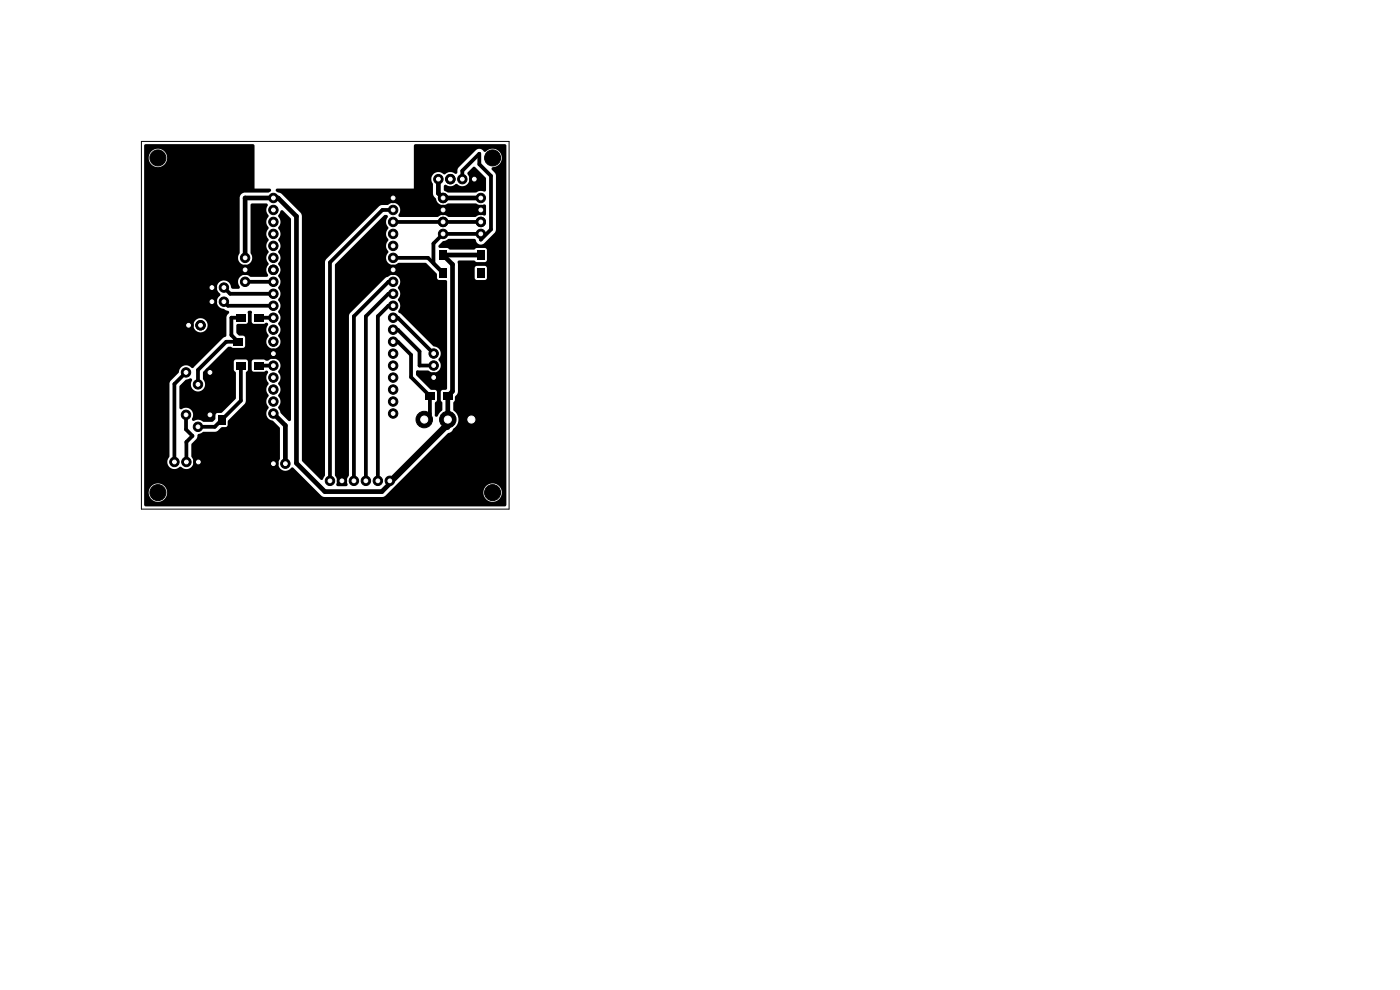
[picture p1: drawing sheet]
<svg xmlns="http://www.w3.org/2000/svg" width="297mm" height="210mm" viewBox="0 0 297 210" stroke-linecap="round" stroke-linejoin="round" font-family="sans-serif">
<g fill="#000" stroke="#000" stroke-width=".21">
<circle cx="33.5" cy="33.5" r="1.7"/>
<circle cx="93" cy="38" r="1"/>
<circle cx="95.5" cy="38" r="1"/>
<circle cx="98.1" cy="38" r="1"/>
<circle cx="100.6" cy="38" r="1"/>
<circle cx="104.5" cy="33.5" r="1.7"/>
<circle cx="52" cy="59.8" r="1"/>
<circle cx="52" cy="57.2" r="1"/>
<circle cx="52" cy="54.7" r="1"/>
<circle cx="58" cy="44.5" r="1"/>
<circle cx="58" cy="42" r="1"/>
<circle cx="58" cy="49.6" r="1"/>
<circle cx="58" cy="52.2" r="1"/>
<circle cx="58" cy="59.8" r="1"/>
<circle cx="58" cy="57.2" r="1"/>
<circle cx="58" cy="54.7" r="1"/>
<circle cx="58" cy="47.1" r="1"/>
<circle cx="83.4" cy="44.5" r="1"/>
<circle cx="83.4" cy="42" r="1"/>
<circle cx="83.4" cy="49.6" r="1"/>
<circle cx="83.4" cy="52.2" r="1"/>
<circle cx="83.4" cy="47.1" r="1"/>
<circle cx="83.4" cy="59.8" r="1"/>
<circle cx="83.4" cy="54.7" r="1"/>
<circle cx="83.4" cy="57.2" r="1"/>
<circle cx="94" cy="44.5" r="1"/>
<circle cx="94" cy="42" r="1"/>
<circle cx="94" cy="47.1" r="1"/>
<circle cx="94" cy="49.6" r="1"/>
<circle cx="102" cy="44.5" r="1"/>
<circle cx="102" cy="42" r="1"/>
<circle cx="102" cy="47.1" r="1"/>
<circle cx="102" cy="49.6" r="1"/>
<circle cx="39.5" cy="79" r="1"/>
<circle cx="40" cy="69" r="1"/>
<circle cx="42.5" cy="69" r="1"/>
<circle cx="44.5" cy="79" r="1"/>
<circle cx="45" cy="61" r="1"/>
<circle cx="45" cy="64" r="1"/>
<circle cx="47.5" cy="61" r="1"/>
<circle cx="47.5" cy="64" r="1"/>
<circle cx="58" cy="77.6" r="1"/>
<circle cx="58" cy="62.3" r="1"/>
<circle cx="58" cy="72.5" r="1"/>
<circle cx="58" cy="75" r="1"/>
<circle cx="58" cy="67.4" r="1"/>
<circle cx="58" cy="64.9" r="1"/>
<circle cx="58" cy="69.9" r="1"/>
<circle cx="83.4" cy="69.9" r="1"/>
<circle cx="83.4" cy="77.6" r="1"/>
<circle cx="83.4" cy="64.9" r="1"/>
<circle cx="83.4" cy="67.4" r="1"/>
<circle cx="83.4" cy="75" r="1"/>
<circle cx="83.4" cy="72.5" r="1"/>
<circle cx="83.4" cy="62.3" r="1"/>
<circle cx="92" cy="77.5" r="1"/>
<circle cx="92" cy="75" r="1"/>
<circle cx="37" cy="98" r="1"/>
<circle cx="39.5" cy="88" r="1"/>
<circle cx="39.5" cy="98" r="1"/>
<circle cx="42" cy="90.5" r="1"/>
<circle cx="42" cy="81.5" r="1"/>
<circle cx="42.1" cy="98" r="1"/>
<circle cx="44.5" cy="88" r="1"/>
<circle cx="58" cy="98.4" r="1"/>
<circle cx="58" cy="82.6" r="1"/>
<circle cx="58" cy="87.7" r="1"/>
<circle cx="58" cy="80.1" r="1"/>
<circle cx="58" cy="85.2" r="1"/>
<circle cx="60.5" cy="98.4" r="1"/>
<circle cx="83.4" cy="87.7" r="1"/>
<circle cx="83.4" cy="80.1" r="1"/>
<circle cx="83.4" cy="82.6" r="1"/>
<circle cx="83.4" cy="85.2" r="1"/>
<circle cx="90" cy="89" r="1.75"/>
<circle cx="92" cy="80.1" r="1"/>
<circle cx="95" cy="89" r="1.75"/>
<circle cx="100" cy="89" r="1.75"/>
<circle cx="33.5" cy="104.5" r="1.7"/>
<circle cx="70" cy="102" r="1"/>
<circle cx="72.5" cy="102" r="1"/>
<circle cx="75.1" cy="102" r="1"/>
<circle cx="77.6" cy="102" r="1"/>
<circle cx="80.2" cy="102" r="1"/>
<circle cx="82.7" cy="102" r="1"/>
<circle cx="104.5" cy="104.5" r="1.7"/>
</g>
<g fill="#000">
<path d="M30.6 30.7l.3-.1h22.9l.2 .3v9.1h3.3a.47 .47 0 0 1 .1 .6 .47 .47 0 0 1-.5 .2l-5.2 .1a1.15 1.15 0 0 0-.9 1v11.8a1.54 1.54 0 0 0 .2 2.1 1.54 1.54 0 0 0 2.2-.1 1.54 1.54 0 0 0 0-2.1v-10.2l.3-.2h3.1a.47 .47 0 0 1 0 .8 1.79 1.79 0 0 0 .4 1.8v.2a1.64 1.64 0 0 0 0 2.3v.2a1.64 1.64 0 0 0 0 2.3v.3a1.64 1.64 0 0 0 0 2.3v.2a1.64 1.64 0 0 0 0 2.3v.2a1.67 1.67 0 0 0-.1 2.3l-.4 .3h-3.3a1.6 1.6 0 0 0-2.2 0 1.6 1.6 0 0 0-.1 2.2l-.4 .4h-1.1l-.3-.2a1.56 1.56 0 0 0-2.3-1.4 1.56 1.56 0 0 0 0 2.7l-.1 .2a1.62 1.62 0 0 0-.6 1.8 1.62 1.62 0 0 0 1.5 1.2l.3 .2a.61 .61 0 0 1 .7 .6l-.4 .5-.2 .4v4l-.7 .4-6.1 6.1a.52 .52 0 0 1-.5 .3 .52 .52 0 0 1-.5-.4 1.51 1.51 0 0 0-2.2 1.2l-1.8 1.9-.3 .6v15.4a1.59 1.59 0 0 0 0 2.3 1.59 1.59 0 0 0 2.3-.1 1.81 1.81 0 0 0 2.6-.2 1.51 1.51 0 0 0-.1-1.8l-.1-2.8 1-1.1 .3-.5a.57 .57 0 0 1 .7-.7l.6-.3h2.7l1.1-1 1-.1 .3-.3 .1-1 3.6-3.7 .2-.4v-6l.4-.7v-1.7l-.3-.4h-2.3l-.4 .4v1.8l.4 .6v5.5l-2.9 2.9-1.3 .2-.1 1.2-.6 .6h-1.9l-.4-.2a1.83 1.83 0 0 0-1.8 0 .41 .41 0 0 1-.1-.7 1.56 1.56 0 0 0-.6-1.9 1.56 1.56 0 0 0-1.9 .1l-.3-.3v-4.6l1.2-1.3 .5-.1a.54 .54 0 0 1 1 .1 1.53 1.53 0 0 0 .1 2 1.53 1.53 0 0 0 2.1 0 1.53 1.53 0 0 0 .1-2v-1.7l5.2-5.2 .6-.1 .6 .2h2l.4-.3v-2l-.3-.3h-.9l-.5-.4-.1-1.8 .3-.3h1.7l.4-.1 .1-.4v-1.6a.45 .45 0 0 1 .4-.7 .45 .45 0 0 1 .4 .7v1.7l.3 .3 2.2 .1 .4-.1a.38 .38 0 0 1 .5 0 .38 .38 0 0 1-.1 .6 1.69 1.69 0 0 0 .3 2v.2a1.53 1.53 0 0 0 0 2.2 1.53 1.53 0 0 0 2.2-.2 1.53 1.53 0 0 0-.2-2.1v-.3a1.64 1.64 0 0 0 0-2.3v-.2a1.67 1.67 0 0 0 0-2.3 1.89 1.89 0 0 0 0-2.6v-.2a1.64 1.64 0 0 0 0-2.3v-.2a1.64 1.64 0 0 0 0-2.3v-.3a1.67 1.67 0 0 0 0-2.3 1.89 1.89 0 0 0 0-2.5v-.2a1.64 1.64 0 0 0 0-2.4v-.2a1.64 1.64 0 0 0 0-2.3 1.89 1.89 0 0 0 0-2.5l.4-.8a.43 .43 0 0 1 .2-.4 .43 .43 0 0 1 .5 0l1.6 1.8v42.7l-.2 .1-.3-.1-1.6-1.5-.3-.8a.55 .55 0 0 1 0-.9 2.22 2.22 0 0 0-.3-2.2 1.72 1.72 0 0 0 0-2.4v-.2a1.64 1.64 0 0 0 0-2.3v-.2a1.56 1.56 0 0 0 0-2.3 1.56 1.56 0 0 0-2.2 .1l-.9-.2h-2l-.5 .4v1.8l.3 .3 2.2 .1 .5-.3a.38 .38 0 0 1 .5 .2 .38 .38 0 0 1-.2 .5 1.69 1.69 0 0 0 .3 2v.2a1.64 1.64 0 0 0 0 2.4v.2a1.64 1.64 0 0 0 0 2.3v.2a1.57 1.57 0 0 0-.4 1.7 1.57 1.57 0 0 0 1.4 1l1.4 1.5v6.6a1.55 1.55 0 0 0 .3 2.2 1.55 1.55 0 0 0 2.2-.4h.4l5.9 6 .6 .2h12.3l.7-.2 .7-.8h20a1.95 1.95 0 0 0 2.8 1.9 1.95 1.95 0 0 0 .4-3.3 1.95 1.95 0 0 0-3.1 1.1l-.1 .3h-20l12.6-12.5a1.58 1.58 0 0 0 1.2-1 2.38 2.38 0 0 0-.1-3.9v-1.6l.3-.5v-.7l.5-.6 .2-.5v-26.2h3.5v2l.1 .4 .4 .1h1.7l.4-.5v-2l-.3-.4-1.9-.1-.4 .5h-3.5l-.1-1.1a.37 .37 0 0 1 .3-.5h3.1l.6 .3 1.9-.1 .3-.4-.1-2.2-.3-.3h-1.7l-.7 .3h-5l-.6-.3h-1.6a.35 .35 0 0 1-.3-.2 .35 .35 0 0 1 .1-.4l.9-.8 1.2-.5h5.6a1.15 1.15 0 0 0 .8 1.1 1.15 1.15 0 0 0 1.2-.3l2.2-2.2 .2-.5v-11.6l-.2-.5-.6-.7a.35 .35 0 0 1-.1-.3 .35 .35 0 0 1 .3-.2 1.98 1.98 0 0 0 1.6-3 1.98 1.98 0 0 0-3.3-.3l-.3-.1a1.05 1.05 0 0 0-1.7-.2l-3.6 3.6-.3 1a.38 .38 0 0 1-.3 .4 .38 .38 0 0 1-.4-.2 1.69 1.69 0 0 0-2 .3h-.2a1.55 1.55 0 0 0-2.2-.1 1.55 1.55 0 0 0-.1 2.2l.1 2.2 .6 .8a1.59 1.59 0 0 0 2.6 1.1h5.8l.3 .1a2.35 2.35 0 0 0 1.7 .1l.2 .3v1.8a.66 .66 0 0 1-1 .1l-.7 .1-.6 .3h-5.7a1.72 1.72 0 0 0-2.3 0h-8.1a.51 .51 0 0 1 .1-.9 1.57 1.57 0 0 0-.7-1.9 1.57 1.57 0 0 0-1.9 .3h-1.2l-.5 .2-11.3 11.3-.2 .4-.1 45.4-.3 .6a.38 .38 0 0 1-.2 .4 .38 .38 0 0 1-.4-.1l-4-4v-51.9l-.2-.7-4.1-4-.8-.3a.39 .39 0 0 1-.4-.4 .39 .39 0 0 1 .3-.4h29v-9.1l.2-.3h19.1l.3 .1v76.5l-.3 .2h-76.3l-.2-.3v-2.7h.9v.2a1.95 1.95 0 0 0 3 1.6 1.95 1.95 0 0 0 0-3.4 1.95 1.95 0 0 0-3 1.6h-.9v-35.5h10.4v.2a1.51 1.51 0 0 0 2.3 1.2 1.51 1.51 0 0 0 0-2.6 1.51 1.51 0 0 0-2.3 1.2h-10.4v-35.5h.9v.2a1.95 1.95 0 0 0 3 1.6 1.95 1.95 0 0 0 0-3.4 1.95 1.95 0 0 0-3 1.6h-.9zM94.2 39.3l.2-.1a1.94 1.94 0 0 0 2.4-.2 1.81 1.81 0 0 0 2.6-.2 1.51 1.51 0 0 0-.2-1.8v-.4l1.1-1.1a.46 .46 0 0 1 .7 .2l2.1 2v2.6a.44 .44 0 0 1-.3 .4 .44 .44 0 0 1-.4-.2h-.8l-.7 .3h-5.8l-.9-.4zM81.5 45.7a.45 .45 0 0 1 .5-.1 .45 .45 0 0 1 .2 .5 1.67 1.67 0 0 0 .2 2.2v.2a1.64 1.64 0 0 0 0 2.3v.3a1.64 1.64 0 0 0 0 2.3v.1a1.53 1.53 0 0 0-.2 2.2 1.53 1.53 0 0 0 2.2 .1h5.9l2.3 2.2 .2 1.3 .4 .1h1.4l.2 .3v22.7l-.1 .2-.9 .2-.3 .3v1.7l.3 .6v1.5l-.8 1.1a.42 .42 0 0 1-.6 .4 .42 .42 0 0 1-.1-.7v-2.1l.4-.8-.1-1.8-.3-.3-1-.1-3-3.1v-.7l.2-.3 2.3 .1a1.59 1.59 0 0 0 2.3 0 1.59 1.59 0 0 0-.1-2.3v-.1a1.63 1.63 0 0 0 .4-1.8 1.63 1.63 0 0 0-1.5-1l-6.9-6.8a.52 .52 0 0 1-.5-.7v-.1a1.64 1.64 0 0 0-.1-2.2v-.2a1.64 1.64 0 0 0 0-2.3v-.1a1.56 1.56 0 0 0 .1-2.3 1.56 1.56 0 0 0-2.3 0l-.5 .3-7.4 7.4-.3 .6-.1 34a1.79 1.79 0 0 0-.2 1.9l-.3 .2h-1.7a.44 .44 0 0 1-.4-.3 .44 .44 0 0 1 .2-.4v-.8l-.4-.8v-44.7zM93.2 53.1h1.6v2h-1.6zM93.2 56.9h1.6v2h-1.6zM101.2 56.9h1.6v2h-1.6zM101.2 53.1h1.6v2h-1.6zM49.5 71.7h2v1.6h-2zM50.1 76.8h2v1.6h-2zM50.1 66.6h2v1.6h-2zM53.3 71.7h2v1.6h-2zM53.9 76.8h2v1.6h-2z"/>
<path d="M53.9 66.6h2v1.6h-2zM46.2 88.1h1.6v2h-1.6zM46.2 91.9h1.6v2h-1.6zM90.2 83.2h2v1.6h-2zM94 83.2h2v1.6h-2z"/>
</g>
<g fill="none" stroke="#000" stroke-width=".8">
<path d="M98.1 38v-1.8l3.6-3.6v2.2l2.5 2.5v11.4l-2.2 2.1v-1.2h-8l-2 2.1v4.2M52 59.8h6M83.4 47.1h18.6M83.4 54.7h7.4l3.2 3.2M83.4 59.8h-1l-7.3 7.3v34.9M83.4 44.5h-2.3l-11.1 11.2v46.3M39.5 79l-2.5 2.5v16.5M47.5 61l1.3 1.3h9.2M47.5 64l.9 .9h9.6M51.1 67.4h-2v3.7l1.4 1.4h-2.5l-6 6v3M51.1 77.6v7.4l-5.5 5.5h-3.6M54.9 67.4h3.1"/>
<path d="M54.9 77.6h3.1M83.4 72.5h1l2.8 2.8v4.7l4 4v3.8l-1.2 1.2M83.4 67.4h1l7.6 7.6M83.4 69.9h1l4.6 4.6v3h3M83.4 62.3h-1l-4.8 4.8v34.9M83.4 64.9h-1l-2.2 2.2v34.9M39.5 88v3.1l1.3 1.4-1.3 1.3v4.2"/>
</g>
<path d="M93 38v3l1 1h8M52 54.7v-12.7h7l3.9 3.9v52.4l6 6h12.1l13.6-13.6M102 54.1h-8l2 2v26.9l-1 1v5M58 87.7l2.5 2.6v8.1M95 90.7h-1l-11.3 11.3" fill="none" stroke="#000" stroke-width="1"/>
<path d="M30 30h78v78h-78z" fill="none" stroke="#000" stroke-width=".21"/>
<g fill="#fff" stroke="#fff" stroke-width=".21">
<circle cx="90" cy="89" r=".75"/>
<circle cx="95" cy="89" r=".75"/>
<circle cx="100" cy="89" r=".75"/>
<circle cx="94" cy="42" r=".4"/>
<circle cx="94" cy="44.5" r=".4"/>
<circle cx="94" cy="47.1" r=".4"/>
<circle cx="94" cy="49.6" r=".4"/>
<circle cx="93" cy="38" r=".4"/>
<circle cx="95.5" cy="38" r=".4"/>
<circle cx="98.1" cy="38" r=".4"/>
<circle cx="100.6" cy="38" r=".4"/>
<circle cx="39.5" cy="79" r=".4"/>
<circle cx="42" cy="81.5" r=".4"/>
<circle cx="44.5" cy="79" r=".4"/>
<circle cx="52" cy="54.7" r=".4"/>
<circle cx="52" cy="57.2" r=".4"/>
<circle cx="52" cy="59.8" r=".4"/>
<circle cx="60.5" cy="98.4" r=".4"/>
<circle cx="58" cy="98.4" r=".4"/>
<circle cx="39.5" cy="88" r=".4"/>
<circle cx="42" cy="90.5" r=".4"/>
<circle cx="44.5" cy="88" r=".4"/>
<circle cx="70" cy="102" r=".4"/>
<circle cx="72.5" cy="102" r=".4"/>
<circle cx="75.1" cy="102" r=".4"/>
<circle cx="77.6" cy="102" r=".4"/>
<circle cx="80.2" cy="102" r=".4"/>
<circle cx="82.7" cy="102" r=".4"/>
<circle cx="92" cy="75" r=".4"/>
<circle cx="92" cy="77.5" r=".4"/>
<circle cx="92" cy="80.1" r=".4"/>
<circle cx="45" cy="64" r=".4"/>
<circle cx="47.5" cy="64" r=".4"/>
<circle cx="102" cy="42" r=".4"/>
<circle cx="102" cy="44.5" r=".4"/>
<circle cx="102" cy="47.1" r=".4"/>
<circle cx="102" cy="49.6" r=".4"/>
<circle cx="58" cy="42" r=".4"/>
<circle cx="58" cy="44.5" r=".4"/>
<circle cx="58" cy="47.1" r=".4"/>
<circle cx="58" cy="49.6" r=".4"/>
<circle cx="58" cy="52.2" r=".4"/>
<circle cx="58" cy="54.7" r=".4"/>
<circle cx="58" cy="57.2" r=".4"/>
<circle cx="58" cy="59.8" r=".4"/>
<circle cx="58" cy="62.3" r=".4"/>
<circle cx="58" cy="64.9" r=".4"/>
<circle cx="58" cy="67.4" r=".4"/>
<circle cx="58" cy="69.9" r=".4"/>
<circle cx="58" cy="72.5" r=".4"/>
<circle cx="58" cy="75" r=".4"/>
<circle cx="58" cy="77.6" r=".4"/>
<circle cx="58" cy="80.1" r=".4"/>
<circle cx="58" cy="82.6" r=".4"/>
<circle cx="58" cy="85.2" r=".4"/>
<circle cx="58" cy="87.7" r=".4"/>
<circle cx="83.4" cy="42" r=".4"/>
<circle cx="83.4" cy="44.5" r=".4"/>
<circle cx="83.4" cy="47.1" r=".4"/>
<circle cx="83.4" cy="49.6" r=".4"/>
<circle cx="83.4" cy="52.2" r=".4"/>
<circle cx="83.4" cy="54.7" r=".4"/>
<circle cx="83.4" cy="57.2" r=".4"/>
<circle cx="83.4" cy="59.8" r=".4"/>
<circle cx="83.4" cy="62.3" r=".4"/>
<circle cx="83.4" cy="64.9" r=".4"/>
<circle cx="83.4" cy="67.4" r=".4"/>
<circle cx="83.4" cy="69.9" r=".4"/>
<circle cx="83.4" cy="72.5" r=".4"/>
<circle cx="83.4" cy="75" r=".4"/>
<circle cx="83.4" cy="77.6" r=".4"/>
<circle cx="83.4" cy="80.1" r=".4"/>
<circle cx="83.4" cy="82.6" r=".4"/>
<circle cx="83.4" cy="85.2" r=".4"/>
<circle cx="83.4" cy="87.7" r=".4"/>
<circle cx="45" cy="61" r=".4"/>
<circle cx="47.5" cy="61" r=".4"/>
<circle cx="40" cy="69" r=".4"/>
<circle cx="42.5" cy="69" r=".4"/>
<circle cx="37" cy="98" r=".4"/>
<circle cx="39.5" cy="98" r=".4"/>
<circle cx="42.1" cy="98" r=".4"/>
</g>
</svg>
